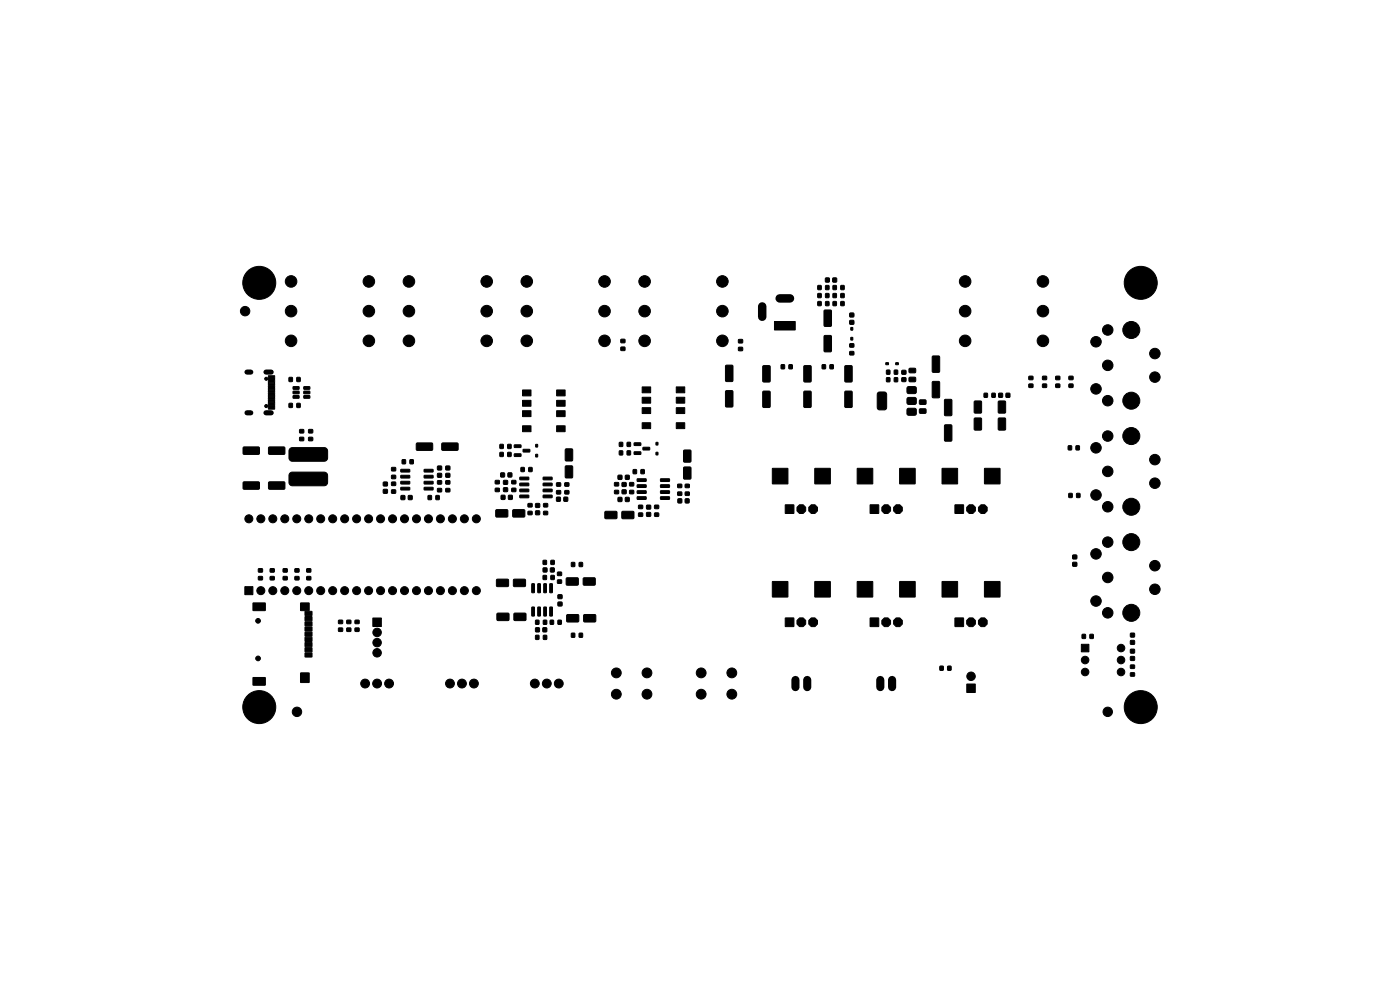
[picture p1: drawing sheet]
<svg xmlns="http://www.w3.org/2000/svg" width="297mm" height="210mm" viewBox="0 0 297 210" stroke-linecap="round" stroke-linejoin="round" font-family="sans-serif">
<g fill="#000" stroke="#000" stroke-width=".21">
<path d="M175.1 59h.8v.8h-.8zM176.7 59h.8v.8h-.8zM56.9 79.7h1.3l.1 .7h-1.3zM131.7 73.6h.9v.7h-.9zM131.7 72h.9v.7h-.9zM154 77.5h1.2l.3 .1v3.1l-.2 .2-1.2 .1-.2-.2zM156.7 73.7h.8v.7h-.8zM156.7 72h.8v.7h-.8zM161.9 77.6h1.3l.2 .1v3.1l-.2 .2-1.2 .1-.2-.2zM165.7 77.4h.7v.8h-.7zM167.4 77.4h.7v.8h-.7zM164.3 68.2h4.4v1.8h-4.4z"/>
<path d="M170.6 77.6h1.2l.3 .1v3.1l-.2 .2-1.2 .1-.2-.2zM173.5 62.3h.7v.8h-.7zM173.5 64h.7v.8h-.7zM173.5 60.6h.7v.8h-.7zM175.2 62.3h.6v.8h-.6zM174.4 77.4h.7v.8h-.7zM175.2 64h.6v.8h-.6zM175.2 60.6h.6v.8h-.6zM174.9 65.8h1.2l.3 .1v3.1l-.2 .2-1.2 .1-.2-.2zM174.9 71.2h1.2l.3 .1v3.1l-.2 .2-1.2 .1-.2-.2zM176.7 64h.7v.8h-.7zM176.7 60.6h.7v.8h-.7z"/>
<path d="M176.1 77.4h.7v.8h-.7zM176.7 62.3h.7v.8h-.7zM178.4 64h.7v.8h-.7zM178.4 60.6h.7v.8h-.7zM178.4 62.3h.7v.8h-.7zM180.3 68h.8v.8h-.8zM180.3 66.4h.8v.8h-.8zM179.3 77.6h1.3l.2 .1v3.1l-.2 .2-1.1 .1-.3-.2zM180.5 71.6h.4v.5h-.4zM180.5 69.5h.4v.5h-.4zM180.3 72.9h.8v.7h-.8zM180.3 74.6h.8v.7h-.8z"/>
<path d="M187.9 77h.6v.3h-.6zM188.1 78.5h.7v.9h-.7zM189.7 78.5h.7v.9h-.7zM190 77h.6v.3h-.6zM191.3 78.6h.9v.8h-.9zM192.9 78.2l1.2-.1 .2 .3v.5l-.3 .2h-1l-.2-.2zM197.8 75.6l1.3-.1 .2 .2v3.1l-.1 .2h-1.2l-.2-.2zM218.3 79.8h.8v.7h-.8zM224 79.8h.8v.7h-.8zM51.6 94.9l3.3-.1 .1 .3v1.1l-.2 .2h-3.1l-.2-.2zM56.9 80.5h1.3l.1 .7h-1.3zM56.9 81.8h1.3l.1 .4h-1.3z"/>
<path d="M56.9 82.8h1.3l.1 .4h-1.3zM56.9 83.3h1.3l.1 .4h-1.3zM56.9 84.3h1.3l.1 .4h-1.3zM56.9 86.1h1.3l.1 .7h-1.3zM56.9 85.3h1.3l.1 .7h-1.3zM56.9 84.8h1.3l.1 .4h-1.3zM56.9 83.8h1.3l.1 .4h-1.3zM56.9 82.3h1.3l.1 .4h-1.3zM56.9 81.3h1.3l.1 .4h-1.3zM57 94.9l3.3-.1 .1 .3v1.1l-.2 .2h-3.1l-.2-.2zM61.3 80.1h.7v.8h-.7zM61.5 95.2l.5-.3 6.9 .1 .3 .1 .3 .4v1.8l-.3 .4-.4 .2-6.9-.1-.3-.1-.3-.4v-1.6z"/>
<path d="M61.3 85.6h.7v.8h-.7zM62.2 82h1.2l.1 .5-1.3 .1zM62.2 83h1.2l.1 .5h-1.3zM62.2 83.9h1.2l.1 .5-1.3 .1zM63 80.1h.7v.8h-.7zM63 85.6h.7v.8h-.7zM63.6 91.1h.8v.7h-.8zM63.6 92.8h.8v.7h-.8zM64.5 83.9h1.2v.5l-1.2 .1zM64.5 83h1.2v.5h-1.2zM64.5 82h1.2v.5l-1.2 .1zM65.5 91.1h.8v.7h-.8z"/>
<path d="M65.5 92.8h.8v.7h-.8zM83.1 99.2h.8v.7h-.8zM85.3 97.5h.7v.9h-.7zM85 99.6h1.9v.5h-1.8zM87 97.5h.7v.9h-.7zM88.4 94h3.2l.2 .2v1.2l-.2 .2-3.1-.1-.2-.2zM90 99.6h1.8l.1 .5h-1.9zM92.8 98.9h.9v.8h-.9zM93.8 94h3.2l.2 .2v1.2l-.2 .2-3.1-.1-.2-.2zM94.6 98.9h.8v.8h-.8zM106.1 96h.7v.8h-.7zM106.1 94.3h.7v.8h-.7z"/>
<path d="M107.7 96h.7v.8h-.7zM107.7 94.3h.7v.8h-.7zM109.1 94.4h1.4v.5h-1.3zM109.1 96.3h1.4v.5h-1.3zM110.5 99.2h.7v.8h-.7zM110.9 82.7h1.7v1.3h-1.7zM110.9 84.9h1.7v1.3h-1.7zM110.9 87.1h1.7v1.3h-1.7zM110.9 90.3h1.7v1.3h-1.7zM111 95.3h1.3l.1 .5-1.4 .1zM112.2 99.2h.7v.8h-.7zM113.7 94.3h.3v.5h-.3z"/>
<path d="M113.7 96.4h.3v.5h-.3zM118.1 90.3h1.8v1.3h-1.8zM118.1 87.1h1.8v1.3h-1.8zM118.1 84.9h1.8v1.3h-1.8zM118.1 82.7h1.8v1.3h-1.8zM120 95.3l1.2-.1 .3 .2v2.2l-.2 .2h-1.2l-.2-.2zM131.4 95.7h.7v.8h-.7zM131.4 93.9h.7v.8h-.7zM133.1 95.7h.6v.8h-.6zM133.1 93.9h.6v.8h-.6zM134.3 99.6h.7v.9h-.7zM134.5 94l1.4-.1 .1 .5-1.4 .1z"/>
<path d="M134.5 95.9l1.4-.1 .1 .5-1.4 .1zM136 99.6h.7v.9h-.7zM136.2 82.1h1.8v1.2h-1.8zM136.2 84.3h1.8v1.2h-1.8zM136.2 86.5h1.8v1.2h-1.8zM136.2 89.7h1.8v1.2h-1.8zM136.4 94.9h1.4v.5l-1.3 .1zM139.2 93.9h.4v.5h-.4zM139.2 96h.4v.5h-.4zM143.5 89.7h1.8v1.2h-1.8zM143.5 86.5h1.8v1.2h-1.8zM143.5 84.3h1.8v1.2h-1.8z"/>
<path d="M143.5 82.1h1.8v1.2h-1.8zM145.1 95.5h1.2l.3 .1v2.2l-.2 .2-1.2 .1-.2-.2zM154 82.9h1.2l.3 .1v3.1l-.2 .2-1.2 .1-.2-.2zM161.9 83h1.3l.2 .1v3.1l-.2 .2-1.2 .1-.2-.2zM163.9 99.4h3.2v3.2h-3.2zM170.6 83h1.2l.3 .1v3.1l-.2 .2-1.2 .1-.2-.2zM172.9 99.4h3.2v3.2h-3.2zM179.3 83h1.3l.2 .1v3.1l-.2 .2-1.1 .1-.3-.2zM181.9 99.4h3.2v3.2h-3.2zM188.1 80.1h.7v.9h-.7zM186.2 83.3l.3-.1h1.1l.4 .2 .1 3.1-.3 .4h-1.3l-.3-.2-.1-3zM189.7 80.1h.7v.9h-.7z"/>
<path d="M191.3 80.1h.9v.8h-.9zM192.9 80.1l1.2-.1 .2 .3v.5l-.3 .2h-1l-.2-.2zM190.9 99.4h3.2v3.2h-3.2zM192.5 86.8l.3-.2 1.4 .1 .2 .3-.1 .9-.3 .2-1.4-.1-.2-.3zM192.5 84.5l.3-.2 1.4 .1 .2 .3-.1 .9-.3 .2-1.4-.1-.2-.3zM192.5 82.2l.3-.2 1.4 .1 .2 .3-.1 .9-.3 .2-1.4-.1-.2-.3zM195.1 84.9l1.2-.1 .2 .3v.5l-.3 .2h-1l-.2-.2zM195.1 86.8l1.2-.1 .2 .3v.5l-.3 .2h-1l-.2-.2zM197.8 81l1.3-.1 .2 .2v3.1l-.1 .2h-1.2l-.2-.2zM200.4 84.8l1.3-.1 .2 .2v3.1l-.1 .2h-1.2l-.2-.2zM200.4 90.2l1.3-.1 .2 .2v3.1l-.1 .2h-1.2l-.2-.2zM199.9 99.4h3.2v3.2h-3.2z"/>
<path d="M206.7 85.1h1.3l.2 .1v2.2l-.1 .2-1.2 .1-.2-.2zM206.7 88.7h1.3l.2 .1v2.2l-.1 .2-1.2 .1-.2-.2zM208.8 83.4h.7v.9h-.7zM210.4 83.4h.7v.9h-.7zM211.9 83.4h.8v.9h-.8zM208.9 99.4h3.2v3.2h-3.2zM211.8 85.1h1.3l.2 .1v2.2l-.1 .2-1.2 .1-.2-.2zM211.8 88.7h1.3l.2 .1v2.2l-.1 .2-1.2 .1-.2-.2zM213.4 83.4h.8v.9h-.8zM218.3 81.5h.8v.7h-.8zM221.2 81.5h.8v.7h-.8zM221.2 79.8h.8v.7h-.8z"/>
<path d="M224 81.5h.8v.7h-.8zM226.8 81.5h.8v.7h-.8zM226.8 79.8h.8v.7h-.8zM226.6 94.6h.7v.8h-.7zM228.3 94.6h.7v.8h-.7zM51.6 102.3l3.3-.1 .1 .3v1.1l-.2 .2h-3.1l-.2-.2zM57 102.3l3.3-.1 .1 .3v1.1l-.2 .2h-3.1l-.2-.2zM61.5 100.4l.5-.3 6.9 .1 .3 .1 .3 .4v1.8l-.3 .4-.4 .2-6.9-.1-.4-.2-.2-.3v-1.6zM81.3 103.8h.9v.8h-.9zM81.3 102.3h.9v.8h-.9zM83.1 100.8h.8v.7h-.8zM83.1 102.3h.8v.7h-.8z"/>
<path d="M83.1 103.9h.8v.7h-.8zM85.1 105.1h.8v.9h-.8zM86.6 105.1h.8v.9h-.8zM85 100.9l1.9-.1v.5l-1.8 .1zM85 102.1h1.9v.5l-1.8 .1zM85 103.4h1.9v.5h-1.8zM90.8 105.1h.7v.9h-.7zM90 103.4h1.8l.1 .5h-1.9zM90 102.1h1.8l.1 .5-1.9 .1zM90 100.9l1.8-.1 .1 .5-1.9 .1zM92.5 105.1h.7v.9h-.7zM92.8 100.4h.9v.8h-.9z"/>
<path d="M92.8 102h.9v.7h-.9zM92.8 103.6h.9v.7h-.9zM94.6 103.6h.8v.7h-.8zM94.6 102h.8v.7h-.8zM94.6 100.4h.8v.8h-.8zM105.2 108.2l2.4-.1 .2 .3-.1 1.1-.2 .2h-2.2l-.2-.2zM105.1 101.9h.8v.7h-.8zM105.1 103.6h.8v.7h-.8zM106.2 100.3h.8v.9h-.8zM106.3 105.1h.8v.8h-.8zM106.8 101.9h.9v.8h-.9zM106.8 103.5h.9v.8h-.9z"/>
<path d="M107.8 100.3h.8v.9h-.8zM108.6 103.6h.8v.7h-.8zM108.6 101.9h.8v.7h-.8zM107.9 105.1h.8v.8h-.8zM108.8 108.2l2.4-.1 .1 .3v1.1l-.2 .2h-2.2l-.2-.2zM110.3 101.2h1.8l.1 .5-1.9 .1zM110.3 102.5h1.8l.1 .5-1.9 .1zM110.3 103.8l1.8-.1 .1 .5-1.9 .1zM110.3 105h1.8l.1 .5-1.9 .1zM112 106.8h.9v.7h-.9zM112 108.5h.9v.7h-.9zM113.6 106.8h.9v.8h-.9z"/>
<path d="M113.6 108.4h.9v.8h-.9zM115.2 118.9h.7v.8h-.7zM115.3 106.8h.9v.7h-.9zM115.3 108.5h.9v.7h-.9zM115.2 105h1.9v.5l-1.8 .1zM115.2 103.8l1.9-.1v.5l-1.8 .1zM115.2 102.5h1.9v.5l-1.8 .1zM115.2 101.2h1.9v.5l-1.8 .1zM116.9 118.9h.7v.8h-.7zM118.1 105.5h.8v.8h-.8zM118.1 104.1h.8v.7h-.8zM118.1 102.4h.8v.7h-.8z"/>
<path d="M119.6 105.5h.8v.8h-.8zM120 98.9l1.2-.1 .3 .2v2.2l-.2 .2h-1.2l-.2-.2zM119.8 102.4h.9v.7h-.9zM119.8 104.1h.9v.7h-.9zM128.4 108.5h2.3l.2 .2v1.2l-.3 .2-2.1-.1-.2-.2zM131.1 100.8h.8v.9h-.8zM130.4 102.4h.8v.7h-.8zM130.4 104h.8v.7h-.8zM132 108.5h2.3l.2 .2v1.2l-.2 .2-2.2-.1-.2-.2zM131.1 105.5h.8v.9h-.8zM132.7 100.8h.8v.9h-.8zM132 102.4h.8v.8h-.8z"/>
<path d="M132 103.9h.8v.8h-.8zM132.7 105.5h.8v.9h-.8zM133.6 102.4h.8v.7h-.8zM133.6 104h.8v.7h-.8zM135.5 107.2h.8v.7h-.8zM135.5 108.8h.8v.7h-.8zM135.2 101.6h1.8l.1 .5h-1.9zM135.2 102.9l1.8-.1 .1 .5-1.9 .1zM135.2 104.1h1.8l.1 .5-1.9 .1zM135.2 105.4h1.8l.1 .5h-1.9zM137.2 107.2h.8v.8h-.8zM137.2 108.7h.8v.8h-.8z"/>
<path d="M138.9 107.2h.8v.7h-.8zM138.9 108.8h.8v.7h-.8zM140.1 105.4h1.9v.5h-1.8zM140.1 104.1h1.9v.5l-1.8 .1zM140.1 102.9l1.9-.1v.5l-1.8 .1zM140.1 101.6h1.9v.5h-1.8zM143.8 105.8h.8v.9h-.8zM143.8 104.4h.8v.7h-.8zM143.8 102.7h.8v.7h-.8zM145.1 99.1h1.2l.3 .1v2.2l-.2 .2-1.2 .1-.2-.2zM145.4 105.8h.8v.9h-.8zM145.4 102.7h.8v.7h-.8z"/>
<path d="M145.4 104.4h.8v.7h-.8zM166.6 107.1h1.8v1.8h-1.8zM184.6 107.1h1.8v1.8h-1.8zM202.6 107.1h1.8v1.8h-1.8zM226.8 104.7h.6v.8h-.6zM227.6 117.8h.8v.7h-.8zM228.4 104.7h.7v.8h-.7zM51.9 124.4h1.7v1.7h-1.7zM54.8 122.3h.9v.7h-.9zM54.8 120.7h.9v.6h-.9zM53.7 127.9h2.5l.1 1.6h-2.6zM57.3 122.3h.9v.7h-.9z"/>
<path d="M57.3 120.7h.9v.6h-.9zM60.1 122.3h.8v.7h-.8zM60.1 120.7h.8v.6h-.8zM62.6 122.3h.8v.7h-.8zM62.6 120.7h.8v.6h-.8zM65.1 122.3h.8v.7h-.8zM65.1 120.7h.8v.6h-.8zM63.8 127.9h1.8v1.6h-1.8zM64.7 138.5h1.4l.1 .8-1.4 .1zM64.7 137.4h1.4l.1 .8-1.4 .1zM64.7 136.3h1.4l.1 .8-1.4 .1zM64.7 135.2h1.4l.1 .8-1.4 .1z"/>
<path d="M64.7 134.1h1.4l.1 .8-1.4 .1zM64.7 133h1.4l.1 .8-1.4 .1zM64.7 131.9h1.4l.1 .8-1.4 .1zM64.7 130.8h1.4l.1 .8-1.4 .1zM64.7 129.7h1.4l.1 .8-1.4 .1zM71.8 131.6h.9v.7h-.9zM71.8 133.2h.9v.7h-.9zM73.6 131.6h.8v.7h-.8zM73.6 133.2h.8v.7h-.8zM75.3 131.6h.9v.7h-.9zM75.3 133.2h.9v.7h-.9zM79.1 131.1h1.8v1.8h-1.8z"/>
<path d="M105.4 122.9h2.3l.2 .2v1.2l-.2 .2-2.2-.1-.2-.2zM105.5 130.1h2.3l.2 .2v1.2l-.2 .2-2.2-.1-.2-.2zM109 122.9h2.3l.2 .2v1.2l-.3 .2-2.1-.1-.2-.2zM109.1 130.1h2.3l.2 .2v1.2l-.3 .2-2.1-.1-.2-.2zM112.8 123.8l.6 .1-.1 1.8h-.5zM112.8 128.8h.6l-.1 1.9-.5-.1zM113.6 133.2h.8v.8h-.8zM113.6 134.8h.7v.8h-.7zM113.6 131.6h.7v.8h-.7zM114.1 123.8l.6 .1-.1 1.8h-.5zM114.1 128.8h.6l-.1 1.9-.5-.1zM115.2 133.2h.8v.8h-.8z"/>
<path d="M115.2 120.5h.8v.8h-.8zM115.4 123.8l.5 .1-.1 1.8h-.5zM115.4 128.8h.5l-.1 1.9-.5-.1zM115.2 122.1h.7v.8h-.7zM115.3 134.8h.7v.8h-.7zM115.3 131.6h.7v.8h-.7zM116.8 120.5h.8v.8h-.8zM116.6 123.8l.6 .1-.1 1.8h-.5zM116.6 128.8h.6l-.1 1.9-.5-.1zM116.7 131.6h.7v.8h-.7zM116.9 122.1h.7v.8h-.7zM118.3 123h.8v.7h-.8z"/>
<path d="M118.3 121.4h.8v.7h-.8zM118.4 127.7h.8v.8h-.8zM118.4 126.2h.8v.8h-.8zM118.4 131.6h.7v.8h-.7zM121.2 119.3h.7v.9h-.7zM121.2 134.3h.7v.9h-.7zM120.2 122.6h2.3l.2 .2v1.2l-.3 .2-2.1-.1-.2-.2zM120.3 130.4h2.3l.2 .2v1.2l-.3 .2-2.1-.1-.2-.2zM122.9 119.3h.7v.9h-.7zM122.9 134.3h.7v.9h-.7zM123.8 122.6h2.3l.2 .2v1.2l-.3 .2-2.1-.1-.2-.2zM123.9 130.4h2.3l.2 .2v1.2l-.2 .2-2.2-.1-.2-.2z"/>
<path d="M163.9 123.4h3.2v3.2h-3.2zM166.6 131.1h1.8v1.8h-1.8zM172.9 123.4h3.2v3.2h-3.2zM181.9 123.4h3.2v3.2h-3.2zM184.6 131.1h1.8v1.8h-1.8zM190.9 123.4h3.2v3.2h-3.2zM199.9 123.4h3.2v3.2h-3.2zM202.6 131.1h1.8v1.8h-1.8zM208.9 123.4h3.2v3.2h-3.2zM227.6 119.3h.8v.8h-.8zM229.4 136.7h1.6v1.6h-1.6zM229.6 134.6h.7v.8h-.7z"/>
<path d="M231.2 134.6h.7v.8h-.7zM239.8 137.7h.9v.8h-.9zM239.8 134.3h.9v.8h-.9zM239.8 135.9h.9v.8h-.9zM53.7 143.7h2.5l.1 1.6-2.6 .1zM63.8 142.8h1.8v2h-1.8zM199.4 141.3h.7v.9h-.7zM201.1 141.3h.6v.9h-.6zM205.1 145.1h1.8v1.8h-1.8zM239.8 142.7h.9v.7h-.9zM239.8 141.1h.9v.7h-.9zM239.8 139.3h.9v.8h-.9z"/>
<circle cx="55" cy="60" r="3.5"/>
<circle cx="61.8" cy="59.7" r="1.23"/>
<circle cx="78.3" cy="59.7" r="1.23"/>
<circle cx="86.8" cy="59.7" r="1.23"/>
<circle cx="103.3" cy="59.7" r="1.23"/>
<circle cx="111.8" cy="59.7" r="1.23"/>
<circle cx="128.3" cy="59.7" r="1.23"/>
<circle cx="136.8" cy="59.7" r="1.23"/>
<circle cx="153.3" cy="59.7" r="1.23"/>
<circle cx="204.8" cy="59.7" r="1.23"/>
<circle cx="221.3" cy="59.7" r="1.23"/>
<circle cx="242" cy="60" r="3.5"/>
<circle cx="52" cy="66" r="1"/>
<circle cx="61.8" cy="72.3" r="1.23"/>
<circle cx="61.8" cy="66" r="1.23"/>
<circle cx="78.3" cy="72.3" r="1.23"/>
<circle cx="78.3" cy="66" r="1.23"/>
<circle cx="86.8" cy="72.3" r="1.23"/>
<circle cx="86.8" cy="66" r="1.23"/>
<circle cx="103.3" cy="72.3" r="1.23"/>
<circle cx="103.3" cy="66" r="1.23"/>
<circle cx="111.8" cy="72.3" r="1.23"/>
<circle cx="111.8" cy="66" r="1.23"/>
<circle cx="128.3" cy="72.3" r="1.23"/>
<circle cx="128.3" cy="66" r="1.23"/>
<circle cx="136.8" cy="72.3" r="1.23"/>
<circle cx="136.8" cy="66" r="1.23"/>
<circle cx="153.3" cy="72.3" r="1.23"/>
<circle cx="153.3" cy="66" r="1.23"/>
<circle cx="204.8" cy="72.3" r="1.23"/>
<circle cx="204.8" cy="66" r="1.23"/>
<circle cx="221.3" cy="72.3" r="1.23"/>
<circle cx="221.3" cy="66" r="1.23"/>
<circle cx="232.5" cy="72.5" r="1.11"/>
<circle cx="235" cy="77.5" r="1.11"/>
<circle cx="235" cy="70" r="1.11"/>
<circle cx="240" cy="70" r="1.8"/>
<circle cx="245" cy="80" r="1.11"/>
<circle cx="245" cy="75" r="1.11"/>
<circle cx="56.5" cy="86.1" r=".33"/>
<circle cx="56.5" cy="80.4" r=".33"/>
<circle cx="232.5" cy="82.5" r="1.11"/>
<circle cx="232.5" cy="95" r="1.11"/>
<circle cx="235" cy="100" r="1.11"/>
<circle cx="235" cy="92.5" r="1.11"/>
<circle cx="235" cy="85" r="1.11"/>
<circle cx="240" cy="85" r="1.8"/>
<circle cx="240" cy="92.5" r="1.8"/>
<circle cx="245" cy="97.5" r="1.11"/>
<circle cx="52.8" cy="110.1" r=".85"/>
<circle cx="55.3" cy="110.1" r=".85"/>
<circle cx="57.9" cy="110.1" r=".85"/>
<circle cx="60.4" cy="110.1" r=".85"/>
<circle cx="63" cy="110.1" r=".85"/>
<circle cx="65.5" cy="110.1" r=".85"/>
<circle cx="68" cy="110.1" r=".85"/>
<circle cx="70.6" cy="110.1" r=".85"/>
<circle cx="73.1" cy="110.1" r=".85"/>
<circle cx="75.7" cy="110.1" r=".85"/>
<circle cx="78.2" cy="110.1" r=".85"/>
<circle cx="80.7" cy="110.1" r=".85"/>
<circle cx="83.3" cy="110.1" r=".85"/>
<circle cx="85.8" cy="110.1" r=".85"/>
<circle cx="88.4" cy="110.1" r=".85"/>
<circle cx="90.9" cy="110.1" r=".85"/>
<circle cx="93.4" cy="110.1" r=".85"/>
<circle cx="96" cy="110.1" r=".85"/>
<circle cx="98.5" cy="110.1" r=".85"/>
<circle cx="101.1" cy="110.1" r=".85"/>
<circle cx="170" cy="108" r=".99"/>
<circle cx="172.5" cy="108" r=".99"/>
<circle cx="188" cy="108" r=".99"/>
<circle cx="190.5" cy="108" r=".99"/>
<circle cx="206" cy="108" r=".99"/>
<circle cx="208.5" cy="108" r=".99"/>
<circle cx="232.5" cy="105" r="1.11"/>
<circle cx="232.5" cy="117.5" r="1.11"/>
<circle cx="235" cy="115" r="1.11"/>
<circle cx="235" cy="107.5" r="1.11"/>
<circle cx="240" cy="107.5" r="1.8"/>
<circle cx="240" cy="115" r="1.8"/>
<circle cx="245" cy="120" r="1.11"/>
<circle cx="245" cy="102.5" r="1.11"/>
<circle cx="54.7" cy="131.7" r=".5"/>
<circle cx="54.7" cy="139.7" r=".5"/>
<circle cx="55.3" cy="125.3" r=".85"/>
<circle cx="57.9" cy="125.3" r=".85"/>
<circle cx="60.4" cy="125.3" r=".85"/>
<circle cx="63" cy="125.3" r=".85"/>
<circle cx="65.5" cy="125.3" r=".85"/>
<circle cx="68" cy="125.3" r=".85"/>
<circle cx="70.6" cy="125.3" r=".85"/>
<circle cx="73.1" cy="125.3" r=".85"/>
<circle cx="75.7" cy="125.3" r=".85"/>
<circle cx="78.2" cy="125.3" r=".85"/>
<circle cx="80" cy="138.5" r=".9"/>
<circle cx="80" cy="134.2" r=".9"/>
<circle cx="80" cy="136.3" r=".9"/>
<circle cx="80.7" cy="125.3" r=".85"/>
<circle cx="83.3" cy="125.3" r=".85"/>
<circle cx="85.8" cy="125.3" r=".85"/>
<circle cx="88.4" cy="125.3" r=".85"/>
<circle cx="90.9" cy="125.3" r=".85"/>
<circle cx="93.4" cy="125.3" r=".85"/>
<circle cx="96" cy="125.3" r=".85"/>
<circle cx="98.5" cy="125.3" r=".85"/>
<circle cx="101.1" cy="125.3" r=".85"/>
<circle cx="170" cy="132" r=".99"/>
<circle cx="172.5" cy="132" r=".99"/>
<circle cx="188" cy="132" r=".99"/>
<circle cx="190.5" cy="132" r=".99"/>
<circle cx="206" cy="132" r=".99"/>
<circle cx="208.5" cy="132" r=".99"/>
<circle cx="232.5" cy="127.5" r="1.11"/>
<circle cx="235" cy="130" r="1.11"/>
<circle cx="235" cy="122.5" r="1.11"/>
<circle cx="237.8" cy="137.5" r=".8"/>
<circle cx="240" cy="130" r="1.8"/>
<circle cx="245" cy="125" r="1.11"/>
<circle cx="55" cy="150" r="3.5"/>
<circle cx="63" cy="151" r="1"/>
<circle cx="77.5" cy="145" r=".94"/>
<circle cx="80" cy="145" r=".94"/>
<circle cx="82.5" cy="145" r=".94"/>
<circle cx="95.5" cy="145" r=".94"/>
<circle cx="98" cy="145" r=".94"/>
<circle cx="100.5" cy="145" r=".94"/>
<circle cx="113.5" cy="145" r=".94"/>
<circle cx="116" cy="145" r=".94"/>
<circle cx="118.5" cy="145" r=".94"/>
<circle cx="130.7" cy="147.3" r="1.04"/>
<circle cx="130.7" cy="142.7" r="1.04"/>
<circle cx="137.3" cy="142.7" r="1.04"/>
<circle cx="137.3" cy="147.3" r="1.04"/>
<circle cx="148.7" cy="147.3" r="1.04"/>
<circle cx="148.7" cy="142.7" r="1.04"/>
<circle cx="155.3" cy="142.7" r="1.04"/>
<circle cx="155.3" cy="147.3" r="1.04"/>
<circle cx="206" cy="143.5" r=".9"/>
<circle cx="230.2" cy="140" r=".8"/>
<circle cx="230.2" cy="142.6" r=".8"/>
<circle cx="235" cy="151" r="1"/>
<circle cx="237.8" cy="140" r=".8"/>
<circle cx="237.8" cy="142.6" r=".8"/>
<circle cx="242" cy="150" r="3.5"/>
</g>
<path d="M168.7 144.2v1.6M171.2 144.2v1.6M186.8 144.2v1.6M189.2 144.2v1.6" fill="none" stroke="#000" stroke-width="1.7"/>
<path d="M161.7 65v2.2M165.4 63.3h2.2" fill="none" stroke="#000" stroke-width="1.8"/>
<path d="M52.4 78.9h.8M56.4 78.9h1.1M52.4 87.6h.8M56.4 87.6h1.1" fill="none" stroke="#000" stroke-width="1.1"/>
</svg>
